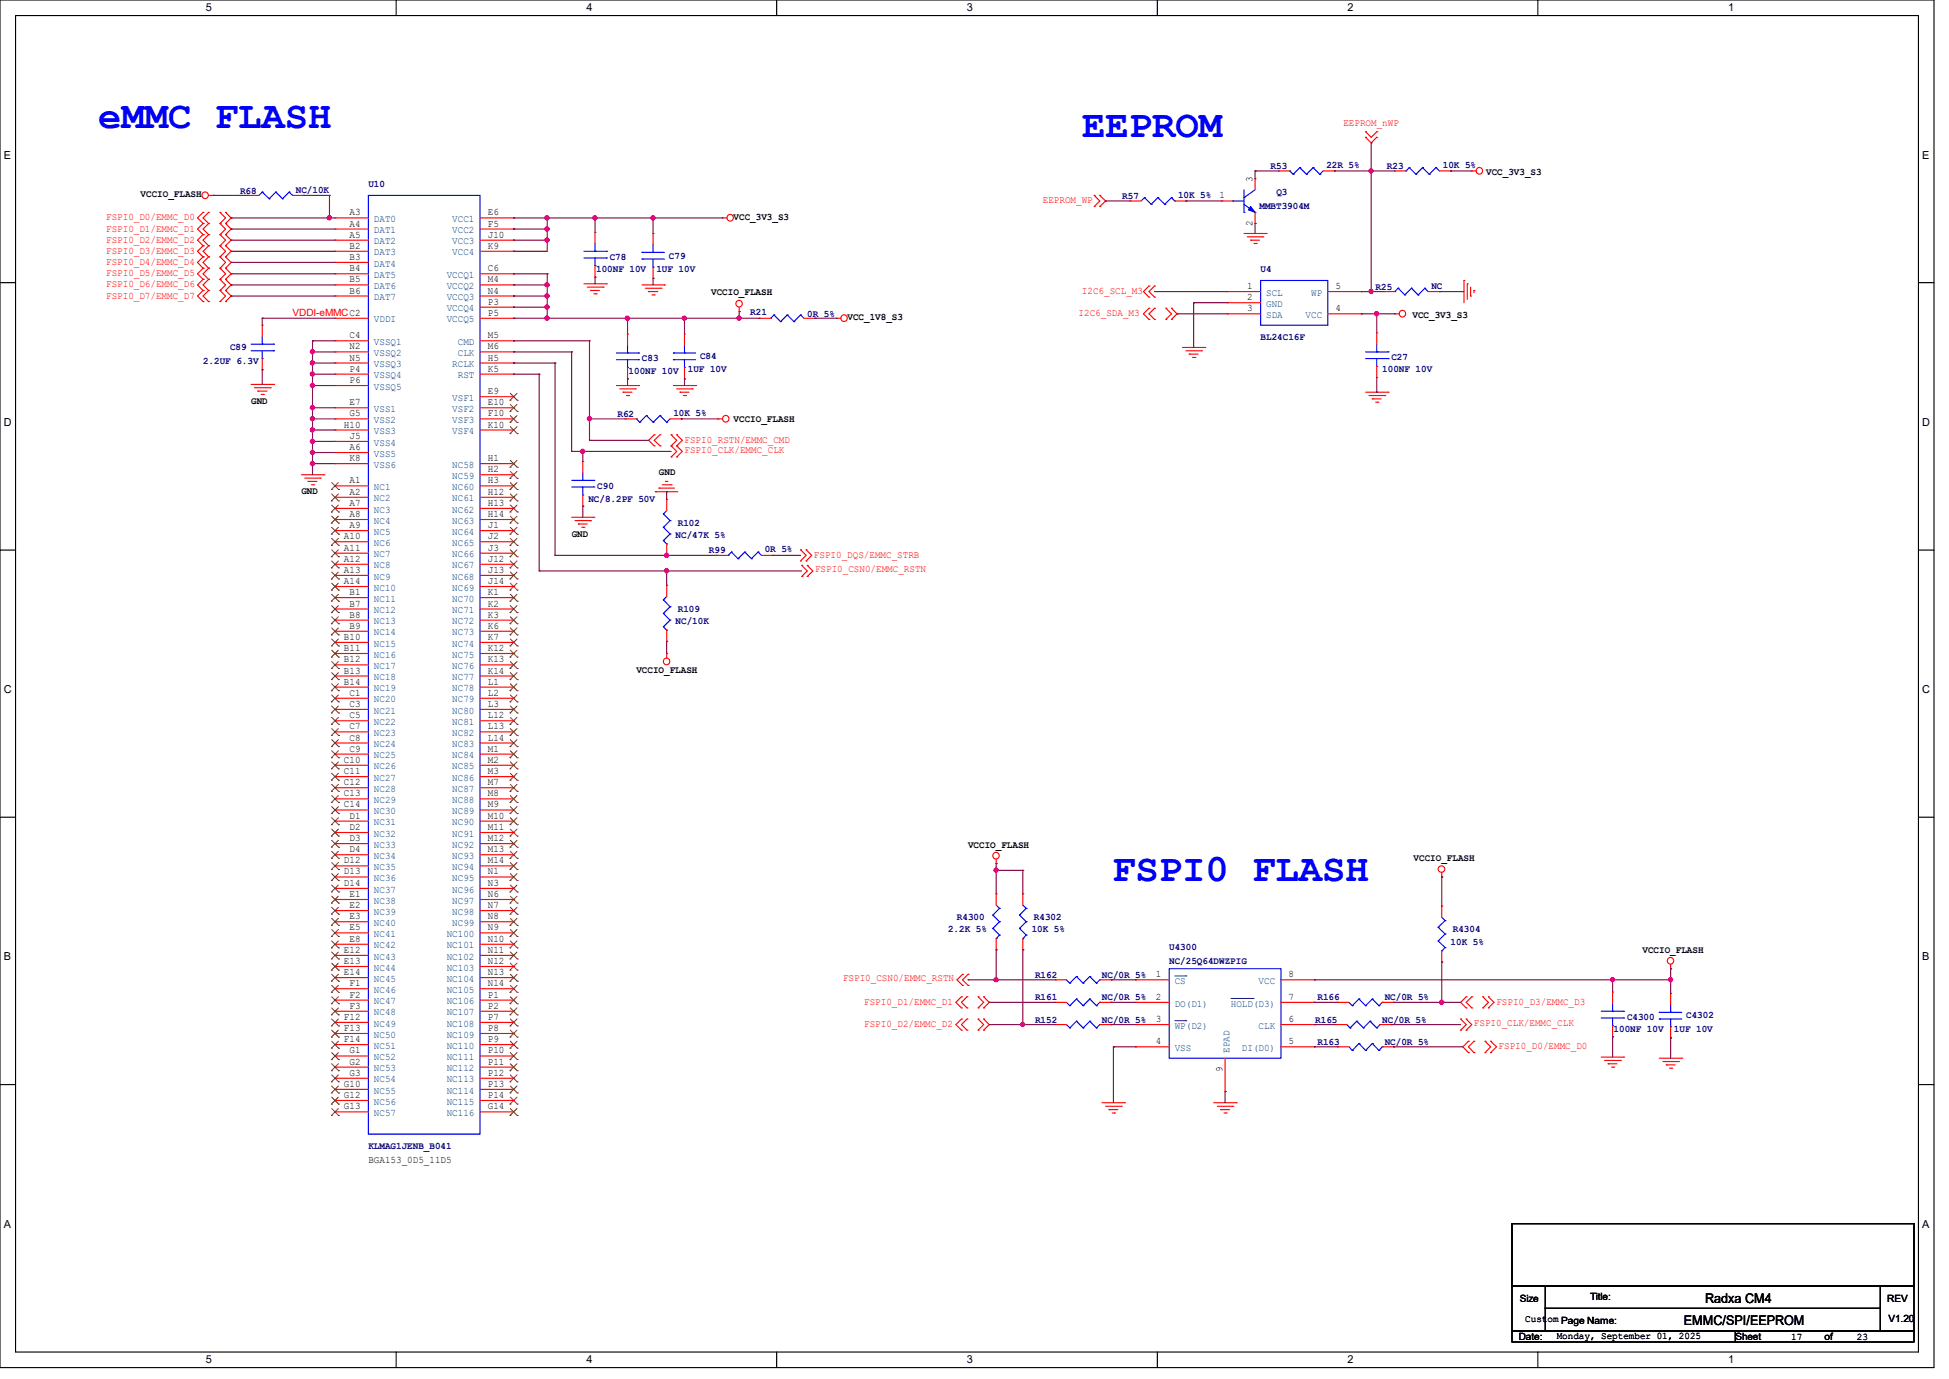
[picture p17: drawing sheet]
<svg xmlns="http://www.w3.org/2000/svg" width="297mm" height="210mm" viewBox="0 0 297 210" stroke-linecap="round" stroke-linejoin="round" font-family="sans-serif">
<defs><g id="words">
<g font-size="5.9" fill="#00f">
<text x="14.9" y="19.4">eMMC FLASH</text>
<text x="164.9" y="20.8">EEPROM</text>
<text x="169.5" y="134.2">FSPI0 FLASH</text>
</g>
<g font-size="2">
<text x="256.6" y="201.8">EMMC/SPI/EEPROM</text>
<text x="259.8" y="198.5">Radxa CM4</text>
</g>
<g font-size="1.7">
<text x="31.4" y="1.7">5</text>
<text x="89.4" y="1.7">4</text>
<text x="147.4" y="1.7">3</text>
<text x="205.4" y="1.7">2</text>
<text x="263.4" y="1.7">1</text>
<text x=".6" y="24.2">E</text>
<text x="292.9" y="24.2">E</text>
<text x=".6" y="64.9">D</text>
<text x="292.9" y="64.9">D</text>
<text x=".6" y="105.6">C</text>
<text x="292.9" y="105.6">C</text>
<text x=".6" y="146.3">B</text>
<text x="292.9" y="146.3">B</text>
<text x=".6" y="187">A</text>
<text x="292.9" y="187">A</text>
<text x="31.4" y="207.6">5</text>
<text x="89.4" y="207.6">4</text>
<text x="147.4" y="207.6">3</text>
<text x="205.4" y="207.6">2</text>
<text x="263.4" y="207.6">1</text>
</g>
<g font-size="1.5" fill="#f00">
<text x="204.7" y="19.3">EEPROM_nWP</text>
<text x="16.2" y="33.6">FSPI0_D0/EMMC_D0</text>
<text x="16.2" y="35.3">FSPI0_D1/EMMC_D1</text>
<text x="158.9" y="31">EEPROM_WP</text>
<text x="16.2" y="37">FSPI0_D2/EMMC_D2</text>
<text x="16.2" y="38.7">FSPI0_D3/EMMC_D3</text>
<text x="16.2" y="40.3">FSPI0_D4/EMMC_D4</text>
<text x="16.2" y="42.1">FSPI0_D5/EMMC_D5</text>
<text x="16.2" y="43.8">FSPI0_D6/EMMC_D6</text>
<text x="16.2" y="45.5">FSPI0_D7/EMMC_D7</text>
<text x="164.9" y="44.8">I2C6_SCL_M3</text>
<text x="44.6" y="48.1">VDDI-eMMCC2</text>
<text x="164.4" y="48.2">I2C6_SDA_M3</text>
<text x="104.3" y="67.4">FSPI0_RSTN/EMMC_CMD</text>
<text x="104.3" y="69">FSPI0_CLK/EMMC_CLK</text>
<text x="124" y="85">FSPI0_DQS/EMMC_STRB</text>
<text x="124.2" y="87.2">FSPI0_CSN0/EMMC_RSTN</text>
<text x="128.5" y="149.4">FSPI0_CSN0/EMMC_RSTN</text>
<text x="131.7" y="153">FSPI0_D1/EMMC_D1</text>
<text x="228" y="153">FSPI0_D3/EMMC_D3</text>
<text x="131.7" y="156.4">FSPI0_D2/EMMC_D2</text>
<text x="224.6" y="156.3">FSPI0_CLK/EMMC_CLK</text>
<text x="228.4" y="159.8">FSPI0_D0/EMMC_D0</text>
</g>
<g font-size="1.5" fill="#000080">
<text x="36.6" y="29.5">R68</text>
<text x="45.1" y="29.3">NC/10K</text>
<text x="56.1" y="28.5">U10</text>
<text x="193.6" y="25.8">R53</text>
<text x="194.5" y="29.7">Q3</text>
<text x="202.1" y="25.6">22R 5%</text>
<text x="211.4" y="25.8">R23</text>
<text x="219.9" y="25.6">10K 5%</text>
<text x="171" y="30.4">R57</text>
<text x="179.5" y="30.2">10K 5%</text>
<text x="191.9" y="31.9">MMBT3904M</text>
<text x="90.8" y="41.4">100NF 10V</text>
<text x="92.9" y="39.5">C78</text>
<text x="100" y="41.4">1UF 10V</text>
<text x="101.9" y="39.4">C79</text>
<text x="192.1" y="41.4">U4</text>
<text x="209.6" y="44.2">R25</text>
<text x="218.1" y="44">NC</text>
<text x="35.1" y="53.3">C89</text>
<text x="114.3" y="48">R21</text>
<text x="123" y="48.2">0R 5%</text>
<text x="192.1" y="51.8">BL24C16F</text>
<text x="30.9" y="55.4">2.2UF 6.3V</text>
<text x="95.8" y="56.9">100NF 10V</text>
<text x="97.8" y="55">C83</text>
<text x="104.8" y="56.7">1UF 10V</text>
<text x="106.7" y="54.7">C84</text>
<text x="210.6" y="56.7">100NF 10V</text>
<text x="212" y="54.9">C27</text>
<text x="94.1" y="63.5">R62</text>
<text x="102.6" y="63.4">10K 5%</text>
<text x="89.7" y="76.5">NC/8.2PF 50V</text>
<text x="91" y="74.4">C90</text>
<text x="103" y="81.9">NC/47K 5%</text>
<text x="103.3" y="80.1">R102</text>
<text x="108" y="84.3">R99</text>
<text x="116.5" y="84.1">0R 5%</text>
<text x="103" y="95">NC/10K</text>
<text x="103.3" y="93.2">R109</text>
<text x="144.5" y="142">2.2K 5%</text>
<text x="145.8" y="140.1">R4300</text>
<text x="157.2" y="142">10K 5%</text>
<text x="157.6" y="140.1">R4302</text>
<text x="221.1" y="143.8">10K 5%</text>
<text x="221.4" y="142">R4304</text>
<text x="157.7" y="149">R162</text>
<text x="167.9" y="149">NC/0R 5%</text>
<text x="178.2" y="144.7">U4300</text>
<text x="178.2" y="146.8">NC/25Q64DWZPIG</text>
<text x="157.7" y="155.8">R152</text>
<text x="157.7" y="152.4">R161</text>
<text x="167.9" y="155.8">NC/0R 5%</text>
<text x="167.9" y="152.4">NC/0R 5%</text>
<text x="200.4" y="155.8">R165</text>
<text x="200.8" y="152.4">R166</text>
<text x="210.6" y="155.8">NC/0R 5%</text>
<text x="211" y="152.4">NC/0R 5%</text>
<text x="247.9" y="155.3">C4300</text>
<text x="257" y="155.1">C4302</text>
<text x="200.8" y="159.2">R163</text>
<text x="211" y="159.2">NC/0R 5%</text>
<text x="245.9" y="157.1">100NF 10V</text>
<text x="255.1" y="157.1">1UF 10V</text>
<text x="56.1" y="175">KLMAG1JENB_B041</text>
</g>
<g font-size="1.5">
<text x="190.9" y="27.7" transform="rotate(-90 190.9 27.7)">3</text>
<text x="226.5" y="26.6">VCC_3V3_S3</text>
<text x="21.4" y="30">VCCIO_FLASH</text>
<text x="53.3" y="32.8">A3</text>
<text x="53.3" y="34.5">A4</text>
<text x="74.3" y="32.8">E6</text>
<text x="74.3" y="34.5">F5</text>
<text x="111.8" y="33.4">VCC_3V3_S3</text>
<text x="185.8" y="30.2">1</text>
<text x="190.9" y="34.4" transform="rotate(-90 190.9 34.4)">2</text>
<text x="53.3" y="36.2">A5</text>
<text x="53.3" y="37.9">B2</text>
<text x="53.3" y="39.6">B3</text>
<text x="53.3" y="41.3">B4</text>
<text x="74.3" y="41.3">C6</text>
<text x="74.3" y="36.2">J10</text>
<text x="74.3" y="37.9">K9</text>
<text x="53.3" y="43">B5</text>
<text x="53.3" y="44.7">B6</text>
<text x="74.3" y="43">M4</text>
<text x="74.3" y="44.7">N4</text>
<text x="74.3" y="46.4">P3</text>
<text x="108.4" y="45">VCCIO_FLASH</text>
<text x="190.1" y="44">1</text>
<text x="190.1" y="45.7">2</text>
<text x="190.1" y="47.4">3</text>
<text x="203.5" y="47.4">4</text>
<text x="203.5" y="44">5</text>
<text x="53.3" y="51.5">C4</text>
<text x="53.3" y="53.2">N2</text>
<text x="74.3" y="51.5">M5</text>
<text x="74.3" y="53.2">M6</text>
<text x="74.3" y="48.1">P5</text>
<text x="129.2" y="48.7">VCC_1V8_S3</text>
<text x="215.3" y="48.4">VCC_3V3_S3</text>
<text x="53.3" y="54.9">N5</text>
<text x="53.3" y="56.6">P4</text>
<text x="53.3" y="58.3">P6</text>
<text x="74.3" y="56.6">K5</text>
<text x="74.3" y="54.9">H5</text>
<text x="38.3" y="61.5">GND</text>
<text x="52.4" y="65.1">H10</text>
<text x="53.3" y="61.7">E7</text>
<text x="53.3" y="63.4">G5</text>
<text x="74.3" y="60">E9</text>
<text x="74.3" y="61.7">E10</text>
<text x="74.3" y="63.4">F10</text>
<text x="74.3" y="65.1">K10</text>
<text x="111.8" y="64.2">VCCIO_FLASH</text>
<text x="53.3" y="66.8">J5</text>
<text x="53.3" y="68.5">A6</text>
<text x="53.3" y="70.2">K8</text>
<text x="74.3" y="70.2">H1</text>
<text x="74.3" y="71.9">H2</text>
<text x="45.9" y="75.3">GND</text>
<text x="53.3" y="73.6">A1</text>
<text x="53.3" y="75.4">A2</text>
<text x="53.3" y="77">A7</text>
<text x="74.3" y="73.6">H3</text>
<text x="74.3" y="75.4">H12</text>
<text x="74.3" y="77">H13</text>
<text x="100.4" y="72.4">GND</text>
<text x="52.4" y="82.1">A10</text>
<text x="52.4" y="83.9">A11</text>
<text x="53.3" y="78.7">A8</text>
<text x="53.3" y="80.4">A9</text>
<text x="74.3" y="78.7">H14</text>
<text x="74.3" y="80.4">J1</text>
<text x="74.3" y="82.1">J2</text>
<text x="74.3" y="83.9">J3</text>
<text x="87.1" y="81.7">GND</text>
<text x="52.4" y="85.6">A12</text>
<text x="52.4" y="87.2">A13</text>
<text x="52.4" y="88.9">A14</text>
<text x="74.3" y="85.6">J12</text>
<text x="74.3" y="87.2">J13</text>
<text x="74.3" y="88.9">J14</text>
<text x="53.3" y="90.6">B1</text>
<text x="53.3" y="92.4">B7</text>
<text x="53.3" y="94.1">B8</text>
<text x="53.3" y="95.8">B9</text>
<text x="74.3" y="90.6">K1</text>
<text x="74.3" y="92.4">K2</text>
<text x="74.3" y="94.1">K3</text>
<text x="74.3" y="95.8">K6</text>
<text x="52.4" y="97.5">B10</text>
<text x="52.4" y="99.1">B11</text>
<text x="52.4" y="100.9">B12</text>
<text x="74.3" y="97.5">K7</text>
<text x="74.3" y="99.1">K12</text>
<text x="74.3" y="100.9">K13</text>
<text x="52.4" y="102.6">B13</text>
<text x="52.4" y="104.3">B14</text>
<text x="53.3" y="106">C1</text>
<text x="53.3" y="107.7">C3</text>
<text x="74.3" y="102.6">K14</text>
<text x="74.3" y="104.3">L1</text>
<text x="74.3" y="106">L2</text>
<text x="74.3" y="107.7">L3</text>
<text x="97" y="102.5">VCCIO_FLASH</text>
<text x="53.3" y="109.4">C5</text>
<text x="53.3" y="111.1">C7</text>
<text x="53.3" y="112.8">C8</text>
<text x="74.3" y="109.4">L12</text>
<text x="74.3" y="111.1">L13</text>
<text x="74.3" y="112.8">L14</text>
<text x="52.4" y="116.2">C10</text>
<text x="52.4" y="117.9">C11</text>
<text x="52.4" y="119.6">C12</text>
<text x="53.3" y="114.5">C9</text>
<text x="74.3" y="114.5">M1</text>
<text x="74.3" y="116.2">M2</text>
<text x="74.3" y="117.9">M3</text>
<text x="74.3" y="119.6">M7</text>
<text x="52.4" y="121.3">C13</text>
<text x="52.4" y="123">C14</text>
<text x="53.3" y="124.7">D1</text>
<text x="74.3" y="121.3">M8</text>
<text x="74.3" y="123">M9</text>
<text x="74.3" y="124.7">M10</text>
<text x="52.4" y="131.5">D12</text>
<text x="53.3" y="126.4">D2</text>
<text x="53.3" y="128.1">D3</text>
<text x="53.3" y="129.8">D4</text>
<text x="74.3" y="126.4">M11</text>
<text x="74.3" y="128.1">M12</text>
<text x="74.3" y="129.8">M13</text>
<text x="74.3" y="131.5">M14</text>
<text x="147.5" y="129.1">VCCIO_FLASH</text>
<text x="215.4" y="131.1">VCCIO_FLASH</text>
<text x="52.4" y="133.2">D13</text>
<text x="52.4" y="134.9">D14</text>
<text x="53.3" y="136.6">E1</text>
<text x="74.3" y="133.2">N1</text>
<text x="74.3" y="134.9">N3</text>
<text x="74.3" y="136.6">N6</text>
<text x="53.3" y="138.3">E2</text>
<text x="53.3" y="140">E3</text>
<text x="53.3" y="141.7">E5</text>
<text x="53.3" y="143.4">E8</text>
<text x="74.3" y="138.3">N7</text>
<text x="74.3" y="140">N8</text>
<text x="74.3" y="141.7">N9</text>
<text x="74.3" y="143.4">N10</text>
<text x="52.4" y="145.1">E12</text>
<text x="52.4" y="146.8">E13</text>
<text x="52.4" y="148.5">E14</text>
<text x="74.3" y="145.1">N11</text>
<text x="74.3" y="146.8">N12</text>
<text x="74.3" y="148.5">N13</text>
<text x="176.1" y="148.8">1</text>
<text x="196.4" y="148.8">8</text>
<text x="250.3" y="145.1">VCCIO_FLASH</text>
<text x="52.4" y="155.3">F12</text>
<text x="53.3" y="150.2">F1</text>
<text x="53.3" y="151.9">F2</text>
<text x="53.3" y="153.6">F3</text>
<text x="74.3" y="150.2">N14</text>
<text x="74.3" y="151.9">P1</text>
<text x="74.3" y="153.6">P2</text>
<text x="74.3" y="155.3">P7</text>
<text x="176.1" y="155.7">3</text>
<text x="176.1" y="152.3">2</text>
<text x="196.4" y="155.7">6</text>
<text x="196.4" y="152.3">7</text>
<text x="52.4" y="157">F13</text>
<text x="52.4" y="158.7">F14</text>
<text x="53.3" y="160.4">G1</text>
<text x="74.3" y="157">P8</text>
<text x="74.3" y="158.7">P9</text>
<text x="74.3" y="160.4">P10</text>
<text x="176.1" y="159">4</text>
<text x="196.4" y="159">5</text>
<text x="52.4" y="165.5">G10</text>
<text x="52.4" y="167.2">G12</text>
<text x="53.3" y="162.1">G2</text>
<text x="53.3" y="163.8">G3</text>
<text x="74.3" y="162.1">P11</text>
<text x="74.3" y="163.8">P12</text>
<text x="74.3" y="165.5">P13</text>
<text x="74.3" y="167.2">P14</text>
<text x="186.3" y="163.2" transform="rotate(-90 186.3 163.2)">9</text>
<text x="52.4" y="169">G13</text>
<text x="74.3" y="169">G14</text>
<text x="56.1" y="177.2">BGA153_0D5_11D5</text>
<text x="242.3" y="197.9">Title:</text>
<text x="231.6" y="198.3">Size</text>
<text x="232.4" y="201.3">Custom Page Name:</text>
<text x="237.2" y="203.9">Monday, September 01, 2025</text>
<text x="287.6" y="198.3">REV</text>
<text x="287.8" y="201.3">V1.20</text>
<text x="231.4" y="204.1">Date:</text>
<text x="264.5" y="204.1">Sheet</text>
<text x="273" y="204.1">17</text>
<text x="278" y="204.1">of</text>
<text x="283" y="204.1">23</text>
</g>
<g font-size="1.5" fill="#004080">
<text x="57" y="33.8">DAT0</text>
<text x="57" y="35.5">DAT1</text>
<text x="68.9" y="33.8">VCC1</text>
<text x="68.9" y="35.5">VCC2</text>
<text x="57" y="37.2">DAT2</text>
<text x="57" y="38.9">DAT3</text>
<text x="57" y="40.6">DAT4</text>
<text x="68.9" y="37.2">VCC3</text>
<text x="68.9" y="38.9">VCC4</text>
<text x="57" y="42.3">DAT5</text>
<text x="57" y="44">DAT6</text>
<text x="57" y="45.7">DAT7</text>
<text x="68.1" y="42.3">VCCQ1</text>
<text x="68.1" y="44">VCCQ2</text>
<text x="68.1" y="45.7">VCCQ3</text>
<text x="68.1" y="47.4">VCCQ4</text>
<text x="193" y="45">SCL</text>
<text x="193" y="46.7">GND</text>
<text x="199.8" y="45">WP</text>
<text x="57" y="49.1">VDDI</text>
<text x="57" y="52.5">VSSQ1</text>
<text x="68.1" y="49.1">VCCQ5</text>
<text x="69.8" y="52.5">CMD</text>
<text x="193" y="48.4">SDA</text>
<text x="199" y="48.4">VCC</text>
<text x="57" y="54.2">VSSQ2</text>
<text x="57" y="55.9">VSSQ3</text>
<text x="57" y="57.6">VSSQ4</text>
<text x="57" y="59.4">VSSQ5</text>
<text x="68.9" y="55.9">RCLK</text>
<text x="69.8" y="57.6">RST</text>
<text x="69.8" y="54.2">CLK</text>
<text x="57" y="62.7">VSS1</text>
<text x="57" y="64.4">VSS2</text>
<text x="68.9" y="61">VSF1</text>
<text x="68.9" y="62.7">VSF2</text>
<text x="68.9" y="64.4">VSF3</text>
<text x="57" y="66.1">VSS3</text>
<text x="57" y="67.9">VSS4</text>
<text x="57" y="69.6">VSS5</text>
<text x="57" y="71.2">VSS6</text>
<text x="68.9" y="71.2">NC58</text>
<text x="68.9" y="66.1">VSF4</text>
<text x="57" y="74.6">NC1</text>
<text x="57" y="76.4">NC2</text>
<text x="68.9" y="72.9">NC59</text>
<text x="68.9" y="74.6">NC60</text>
<text x="68.9" y="76.4">NC61</text>
<text x="57" y="78.1">NC3</text>
<text x="57" y="79.8">NC4</text>
<text x="57" y="81.4">NC5</text>
<text x="57" y="83.1">NC6</text>
<text x="68.9" y="78.1">NC62</text>
<text x="68.9" y="79.8">NC63</text>
<text x="68.9" y="81.4">NC64</text>
<text x="68.9" y="83.1">NC65</text>
<text x="57" y="84.9">NC7</text>
<text x="57" y="86.6">NC8</text>
<text x="57" y="88.3">NC9</text>
<text x="57" y="90">NC10</text>
<text x="68.9" y="84.9">NC66</text>
<text x="68.9" y="86.6">NC67</text>
<text x="68.9" y="88.3">NC68</text>
<text x="68.9" y="90">NC69</text>
<text x="57" y="91.7">NC11</text>
<text x="57" y="93.4">NC12</text>
<text x="57" y="95.1">NC13</text>
<text x="68.9" y="91.7">NC70</text>
<text x="68.9" y="93.4">NC71</text>
<text x="68.9" y="95.1">NC72</text>
<text x="57" y="96.8">NC14</text>
<text x="57" y="98.5">NC15</text>
<text x="57" y="100.2">NC16</text>
<text x="57" y="101.9">NC17</text>
<text x="68.9" y="96.8">NC73</text>
<text x="68.9" y="98.5">NC74</text>
<text x="68.9" y="100.2">NC75</text>
<text x="68.9" y="101.9">NC76</text>
<text x="57" y="103.6">NC18</text>
<text x="57" y="105.3">NC19</text>
<text x="57" y="107">NC20</text>
<text x="68.9" y="103.6">NC77</text>
<text x="68.9" y="105.3">NC78</text>
<text x="68.9" y="107">NC79</text>
<text x="57" y="108.7">NC21</text>
<text x="57" y="110.4">NC22</text>
<text x="57" y="112.1">NC23</text>
<text x="57" y="113.8">NC24</text>
<text x="68.9" y="108.7">NC80</text>
<text x="68.9" y="110.4">NC81</text>
<text x="68.9" y="112.1">NC82</text>
<text x="68.9" y="113.8">NC83</text>
<text x="57" y="115.5">NC25</text>
<text x="57" y="117.2">NC26</text>
<text x="57" y="118.9">NC27</text>
<text x="68.9" y="115.5">NC84</text>
<text x="68.9" y="117.2">NC85</text>
<text x="68.9" y="118.9">NC86</text>
<text x="57" y="120.6">NC28</text>
<text x="57" y="122.3">NC29</text>
<text x="57" y="124">NC30</text>
<text x="57" y="125.7">NC31</text>
<text x="68.9" y="120.6">NC87</text>
<text x="68.9" y="122.3">NC88</text>
<text x="68.9" y="124">NC89</text>
<text x="68.9" y="125.7">NC90</text>
<text x="57" y="127.4">NC32</text>
<text x="57" y="129.1">NC33</text>
<text x="57" y="130.8">NC34</text>
<text x="68.9" y="127.4">NC91</text>
<text x="68.9" y="129.1">NC92</text>
<text x="68.9" y="130.8">NC93</text>
<text x="57" y="132.5">NC35</text>
<text x="57" y="134.2">NC36</text>
<text x="57" y="135.9">NC37</text>
<text x="57" y="137.6">NC38</text>
<text x="68.9" y="132.5">NC94</text>
<text x="68.9" y="134.2">NC95</text>
<text x="68.9" y="135.9">NC96</text>
<text x="68.9" y="137.6">NC97</text>
<text x="57" y="139.3">NC39</text>
<text x="57" y="141">NC40</text>
<text x="57" y="142.7">NC41</text>
<text x="68.1" y="142.7">NC100</text>
<text x="68.9" y="139.3">NC98</text>
<text x="68.9" y="141">NC99</text>
<text x="57" y="144.4">NC42</text>
<text x="57" y="146.1">NC43</text>
<text x="57" y="147.8">NC44</text>
<text x="57" y="149.5">NC45</text>
<text x="68.1" y="144.4">NC101</text>
<text x="68.1" y="146.1">NC102</text>
<text x="68.1" y="147.8">NC103</text>
<text x="68.1" y="149.5">NC104</text>
<text x="179" y="149.9">CS</text>
<text x="191.8" y="149.9">VCC</text>
<text x="57" y="151.2">NC46</text>
<text x="57" y="152.9">NC47</text>
<text x="57" y="154.6">NC48</text>
<text x="68.1" y="151.2">NC105</text>
<text x="68.1" y="152.9">NC106</text>
<text x="68.1" y="154.6">NC107</text>
<text x="179" y="153.3">DO(D1)</text>
<text x="187.6" y="153.3">HOLD(D3)</text>
<text x="57" y="156.3">NC49</text>
<text x="57" y="158">NC50</text>
<text x="57" y="159.7">NC51</text>
<text x="57" y="161.5">NC52</text>
<text x="68.1" y="156.3">NC108</text>
<text x="68.1" y="158">NC109</text>
<text x="68.1" y="159.7">NC110</text>
<text x="68.1" y="161.5">NC111</text>
<text x="179" y="156.7">WP(D2)</text>
<text x="179" y="160.1">VSS</text>
<text x="187.4" y="160.3" transform="rotate(-90 187.4 160.3)">EPAD</text>
<text x="189.3" y="160.1">DI(D0)</text>
<text x="191.8" y="156.7">CLK</text>
<text x="57" y="163.2">NC53</text>
<text x="57" y="164.8">NC54</text>
<text x="57" y="166.5">NC55</text>
<text x="68.1" y="163.2">NC112</text>
<text x="68.1" y="164.8">NC113</text>
<text x="68.1" y="166.5">NC114</text>
<text x="57" y="168.2">NC56</text>
<text x="57" y="170">NC57</text>
<text x="68.1" y="170">NC116</text>
<text x="68.1" y="168.2">NC115</text>
</g>
</g></defs>
<path d="M0 0h294.7v208.3h-294.7zM2.4 2.4h290v203.5h-290z" fill="none" stroke="#000" stroke-width=".17"/>
<g fill="#fff">
<path d="M31.4 .3h.9v1.8h-.9z"/>
<path d="M31.4 206.2h.9v1.8h-.9z"/>
</g>
<path d="M60.4 0v2.4M60.4 205.9v2.4" fill="none" stroke="#000" stroke-width=".17"/>
<g fill="#fff">
<path d="M89.4 .3h.9v1.8h-.9z"/>
<path d="M89.4 206.2h.9v1.8h-.9z"/>
</g>
<path d="M118.4 0v2.4M118.4 205.9v2.4" fill="none" stroke="#000" stroke-width=".17"/>
<g fill="#fff">
<path d="M147.4 .3h.9v1.8h-.9z"/>
<path d="M147.4 206.2h.9v1.8h-.9z"/>
</g>
<path d="M176.4 0v2.4M176.4 205.9v2.4" fill="none" stroke="#000" stroke-width=".17"/>
<g fill="#fff">
<path d="M205.4 .3h.9v1.8h-.9z"/>
<path d="M205.4 206.2h.9v1.8h-.9z"/>
</g>
<path d="M234.4 0v2.4M234.4 205.9v2.4" fill="none" stroke="#000" stroke-width=".17"/>
<g fill="#fff">
<path d="M263.4 .3h.9v1.8h-.9z"/>
<path d="M263.4 206.2h.9v1.8h-.9z"/>
<path d="M.6 22.7h1.1v1.9h-1.1z"/>
<path d="M292.9 22.7h1.1v1.9h-1.1z"/>
<path d="M.6 63.4h1.2v1.8h-1.2z"/>
<path d="M292.9 63.4h1.2v1.8h-1.2z"/>
</g>
<path d="M0 43.1h2.4M292.4 43.1h2.3" fill="none" stroke="#000" stroke-width=".17"/>
<g fill="#fff">
<path d="M.6 104.1h1.2v1.9h-1.2z"/>
<path d="M292.9 104.1h1.2v1.9h-1.2z"/>
</g>
<path d="M0 83.8h2.4M292.4 83.8h2.3" fill="none" stroke="#000" stroke-width=".17"/>
<g fill="#fff">
<path d="M.6 144.8h1.1v1.8h-1.1z"/>
<path d="M292.9 144.8h1.1v1.8h-1.1z"/>
</g>
<path d="M0 124.5h2.4M292.4 124.5h2.3" fill="none" stroke="#000" stroke-width=".17"/>
<g fill="#fff">
<path d="M.6 185.5h1.1v1.9h-1.1z"/>
<path d="M292.9 185.5h1.1v1.9h-1.1z"/>
</g>
<path d="M0 165.2h2.4M292.4 165.2h2.3M230.4 186.4h61.3v9.5h-61.3zM230.4 195.9h5.1v6.8h-5.1zM235.5 195.9h51.1v3.4h-51.1zM235.5 199.3h51.1v3.4h-51.1zM286.6 195.9h5.1v6.8h-5.1zM230.4 202.7h34.1v1.7h-34.1zM264.5 202.7h27.2v1.7h-27.2z" fill="none" stroke="#000" stroke-width=".17"/>
<g fill="none" stroke="#f00" stroke-width=".17">
<path d="M30.9 34h.1M30.9 32.3h.1M30.9 35.7h.1M30.9 37.4h.1M30.9 39.1h.1M30.9 32.3l-.8 .9 .8 .8M30.9 35.7l-.8 .9 .8 .8M30.9 34l-.8 .9 .8 .8M30.9 37.4l-.8 .9 .8 .8M30.9 39.1l-.8 .9 .8 .9M31.8 34h.1M31.8 32.3h.1"/>
<path d="M31.8 35.7h.1M31.8 37.4h.1M31.8 39.1h.1M31.8 29.8h.7M31.8 32.3l-.9 .9 .9 .8M31.8 35.7l-.9 .9 .9 .8M31.8 37.4l-.9 .9 .9 .8M31.8 34l-.9 .9 .9 .8M31.8 39.1l-.9 .9 .9 .9M32.5 29.8h.1M33.5 34h.1M33.5 32.3h.1"/>
<path d="M33.5 35.7h.1M33.5 37.4h.1M33.5 39.1h.1M33.5 35.7l.9 .9-.9 .8M33.5 39.1l.9 .9-.9 .9M33.5 32.3l.9 .9-.9 .8M33.5 34l.9 .9-.9 .8M33.5 37.4l.9 .9-.9 .8M34.4 32.3h.1M34.4 34h.1M34.4 35.7h.1M34.4 37.4h.1"/>
<path d="M34.4 39.1h.1M34.4 32.3l.8 .9-.8 .8M34.4 34l.8 .9-.8 .8M34.4 39.1l.8 .9-.8 .9M34.4 35.7l.8 .9-.8 .8M34.4 37.4l.8 .9-.8 .8M37.8 29.8h.1M37.8 29.8h1.7M44.6 29.8h1.7M46.3 29.8h.1M51.1 33.2h.1M51.1 34.9h.1"/>
<path d="M51.1 36.6h.1M51.1 38.3h.1M51.1 40h.1M51.1 36.6h5M51.1 33.2h5M51.1 34.9h5M51.1 38.3h5M51.1 40h5M73.2 36.6h5.1M73.2 33.2h5.1M73.2 34.9h5.1M73.2 38.3h5.1"/>
<path d="M78.3 33.2h.1M78.3 34.9h.1M78.3 36.6h.1M78.3 38.3h.1M90.7 35.4h.1M90.7 35.4v1.7M99.5 35.6h.1M99.5 35.6v1.7M110.1 33.2h.1M110.1 33.2h.7M166.8 29.8h.1M166.8 31.5h.1"/>
<path d="M166.8 29.8l.8 .8-.8 .9M167.6 31.5h.1M167.6 29.8h.1M167.6 29.8l.9 .8-.9 .9M172.2 30.6h.1M172.2 30.6h1.7M179 30.6h1.7M180.7 30.6h.1M186.2 30.6h.1M186.2 30.6h1.7M189.6 35.6h3.4M190.1 36.1h2.3"/>
<path d="M190.6 36.6h.1M190.6 36.6h1.3M191.1 37.1h.3M191.3 34h.1M191.3 27.2h.1M191.3 27.2v1.7M191.3 32.3v1.7M191.4 37.1h.1M192.4 36.1h.1M193 35.6h.1M194.9 26h.1M194.9 26h1.7"/>
<path d="M201.6 26h1.8M203.4 26h.1M208.1 20.9h.1M208.1 20.1h.1M208.1 20.9l.9 .9 .8-.9M208.1 20.1l.9 .8 .8-.8M209.8 20.9h.1M209.8 20.1h.1M212.6 26h.1M212.6 26h1.6M219.4 26h1.7M221.1 26h.1"/>
<path d="M224.3 26h.1M224.3 26h.7M30.9 40.9h.1M30.9 42.5h.1M30.9 44.2h.1M30.9 45.9h.1M30.9 40.9l-.8 .8 .8 .8M30.9 42.5l-.8 .9 .8 .8M30.9 44.2l-.8 .9 .8 .8M31.8 40.9h.1M31.8 42.5h.1M31.8 44.2h.1"/>
<path d="M31.8 45.9h.1M31.8 40.9l-.9 .8 .9 .8M31.8 42.5l-.9 .9 .9 .8M31.8 44.2l-.9 .9 .9 .8M33.5 40.9h.1M33.5 42.5h.1M33.5 44.2h.1M33.5 45.9h.1M33.5 40.9l.9 .8-.9 .8M33.5 44.2l.9 .9-.9 .8M33.5 42.5l.9 .9-.9 .8M34.4 40.9h.1"/>
<path d="M34.4 42.5h.1M34.4 44.2h.1M34.4 45.9h.1M34.4 40.9l.8 .8-.8 .8M34.4 44.2l.8 .9-.8 .8M34.4 42.5l.8 .9-.8 .8M38.3 58.5h3.4M38.8 59.1h2.4M39.3 59.6h.1M39.3 59.6h1.4M40 49.5h.1M40 56.3h.1"/>
<path d="M40 49.5v1.7M40 54.6v1.7M41.2 59.1h.1M41.7 58.5h.1M51.1 41.7h.1M51.1 43.4h.1M51.1 45.1h.1M51.1 48.5h.1M51.1 51.9h.1M51.1 53.6h.1M51.1 55.3h.1M51.1 57h.1"/>
<path d="M51.1 58.7h.1M51.1 48.5h5M51.1 43.4h5M51.1 58.7h5M51.1 41.7h5M51.1 45.1h5M51.1 51.9h5M51.1 57h5M51.1 53.6h5M51.1 55.3h5M73.2 48.5h5.1M73.2 43.4h5.1"/>
<path d="M73.2 41.7h5.1M73.2 45.1h5.1M73.2 51.9h5.1M73.2 57h5.1M73.2 53.6h5.1M73.2 55.3h5.1M73.2 46.8h5.1M78.3 41.7h.1M78.3 57h.1M78.3 43.4h.1M78.3 51.9h.1M78.3 53.6h.1"/>
<path d="M78.3 45.1h.1M78.3 46.8h.1M78.3 48.5h.1M78.3 55.3h.1M89 43.2h3.4M89.5 43.7h2.4M90 44.2h.1M90 44.2h1.4M90.5 44.7h.3M90.7 42.2h.1M90.7 40.5v1.7M90.8 44.7h.1"/>
<path d="M91.9 43.7h.1M92.4 43.2h.1M93.9 58.7h3.4M94.4 59.2h2.4M95 59.7h.1M95 59.7h1.3M95.6 50.9h.1M95.6 57.7h.1M95.6 50.9v1.7M95.6 56v1.7M96.8 59.2h.1M97.3 58.7h.1"/>
<path d="M97.8 43.4h3.5M98.3 43.9h2.5M98.8 44.4h.1M98.8 44.4h1.4M99.4 44.9h.3M99.5 42.4h.1M99.5 40.7v1.7M99.7 44.9h.1M100.8 43.9h.1M101.3 43.4h.1M102.6 58.7h3.4M103.1 59.2h2.4"/>
<path d="M103.6 59.7h.1M103.6 59.7h1.4M104.3 50.9h.1M104.3 57.7h.1M104.3 50.9v1.7M104.3 56v1.7M105.5 59.2h.1M106 58.7h.1M112.6 47.5h.1M112.6 46.8v.7M115.7 48.5h.1M115.7 48.5h1.7"/>
<path d="M122.5 48.5h1.7M124.2 48.5h.1M127.5 48.5h.1M127.5 48.5h.6M175.1 45.3h.1M175.1 43.6h.1M175.1 48.6h.1M175.1 46.9h.1M175.1 43.6l-.9 .8 .9 .9M175.1 46.9l-.9 .9 .9 .8M175.9 45.3h.1M175.9 43.6h.1"/>
<path d="M175.9 48.6h.1M175.9 46.9h.1M175.9 43.6l-.8 .8 .8 .9M175.9 46.9l-.8 .9 .8 .8M177.7 48.6h.1M177.7 46.9h.1M177.7 46.9l.8 .9-.8 .8M178.5 46.9h.1M178.5 48.6h.1M178.5 46.9l.9 .9-.9 .8M180.2 52.9h3.4M180.7 53.4h2.4"/>
<path d="M181.2 53.9h.1M181.2 53.9h1.4M181.7 54.4h.4M182.1 54.4h.1M183.1 53.4h.1M183.6 52.9h.1M187 44.4h.1M187 46.1h.1M187 47.8h.1M187 47.8h5.1M187 44.4h5.1M187 46.1h5.1"/>
<path d="M202.4 47.8h5M202.4 44.4h5M207.4 47.8h.1M207.4 44.4h.1M208.1 59.7h3.4M209.8 50.7h.1M209.8 57.5h.1M209.8 50.7v1.7M209.8 55.8v1.7M210.9 44.4h.1M210.9 44.4h1.7M211.5 59.7h.1"/>
<path d="M212.6 47.8h.1M212.6 47.8h.6M217.6 44.4h1.8M219.4 44.4h.1M223.1 42.7h.1M223.1 42.7v3.4M223.6 43.2h.1M223.6 43.2v2.4M224.1 45.1h.1M224.1 43.7v1.4M224.6 44.2h.1M224.6 44.2v.4"/>
<path d="M39.8 60.1h.3M40.1 60.1h.1M45.9 72.3h3.5M46.4 72.8h2.4M46.9 73.3h.1M46.9 73.3h1.4M47.5 73.8h.3M47.8 73.8h.1M48.8 72.8h.1M49.4 72.3h.1M51.1 62.1h.1M51.1 63.8h.1"/>
<path d="M51.1 65.5h.1M51.1 67.2h.1M51.1 68.9h.1M51.1 70.6h.1M51.1 74h.1M51.1 75.7h.1M51.1 77.4h.1M51.1 79.1h.1M51.1 63.8h5M51.1 62.1h5M51.1 65.5h5M51.1 67.2h5"/>
<path d="M51.1 68.9h5M51.1 70.6h5M51.1 74h5M51.1 75.7h5M51.1 77.4h5M51.1 79.1h5M73.2 72.3h5.1M73.2 63.8h5.1M73.2 62.1h5.1M73.2 65.5h5.1M73.2 70.6h5.1M73.2 74h5.1"/>
<path d="M73.2 75.7h5.1M73.2 77.4h5.1M73.2 79.1h5.1M73.2 60.4h5.1M78.3 60.4h.1M78.3 70.6h.1M78.3 72.3h.1M78.3 74h.1M78.3 75.7h.1M78.3 77.4h.1M78.3 79.1h.1M78.3 62.1h.1"/>
<path d="M78.3 63.8h.1M78.3 65.5h.1M87.1 78.8h3.4M87.6 79.3h2.4M88.1 79.8h.1M88.1 79.8h1.4M88.8 70.3h.1M88.8 77.1h.1M88.8 70.3v1.7M88.8 75.4v1.7M90 79.3h.1M90.5 78.8h.1"/>
<path d="M95.3 63.8h.1M95.3 63.8h1.7M95.5 60.2h.3M95.8 60.2h.1M99.7 66.2h.1M99.7 67.9h.1M99.7 66.2l-.9 .9 .9 .8M99.9 74.9h.1M99.9 74.9h3.4M100.4 74.3h.1M100.4 74.3h2.4M100.6 67.9h.1"/>
<path d="M100.6 66.2h.1M100.6 66.2l-.9 .9 .9 .8M100.9 73.8h1.4M101.4 73.3h.1M101.4 73.3h.4M101.6 76.1h.1M101.6 76.1v1.7M102.1 63.8h1.7M102.3 73.8h.1M102.3 67.9h.1M102.3 66.2h.1M102.3 69.6h.1"/>
<path d="M102.3 66.2l.8 .9-.8 .8M102.3 67.9l.8 .8-.8 .9M103.1 67.9h.1M103.1 66.2h.1M103.1 69.6h.1M103.1 66.2l.9 .9-.9 .8M103.1 67.9l.9 .8-.9 .9M103.8 63.8h.1M104.1 60.2h.4M104.5 60.2h.1M109.4 63.8h.1M109.4 63.8h.7"/>
<path d="M208.6 60.2h2.4M209.1 60.7h.1M209.1 60.7h1.4M209.6 61.3h.4M210 61.3h.1M211 60.2h.1M51.1 80.8h.1M51.1 82.5h.1M51.1 84.2h.1M51.1 85.9h.1M51.1 87.6h.1M51.1 89.3h.1"/>
<path d="M51.1 91h.1M51.1 92.8h.1M51.1 94.4h.1M51.1 96.1h.1M51.1 97.8h.1M51.1 99.5h.1M51.1 80.8h5M51.1 82.5h5M51.1 84.2h5M51.1 85.9h5M51.1 87.6h5M51.1 89.3h5"/>
<path d="M51.1 91h5M51.1 92.8h5M51.1 94.4h5M51.1 96.1h5M51.1 97.8h5M51.1 99.5h5M73.2 80.8h5.1M73.2 82.5h5.1M73.2 84.2h5.1M73.2 85.9h5.1M73.2 87.6h5.1M73.2 89.3h5.1"/>
<path d="M73.2 91h5.1M73.2 92.8h5.1M73.2 94.4h5.1M73.2 96.1h5.1M73.2 97.8h5.1M73.2 99.5h5.1M78.3 80.8h.1M78.3 82.5h.1M78.3 84.2h.1M78.3 85.9h.1M78.3 87.6h.1M78.3 89.3h.1"/>
<path d="M78.3 91h.1M78.3 92.8h.1M78.3 94.4h.1M78.3 96.1h.1M78.3 97.8h.1M78.3 99.5h.1M88.6 80.3h.4M89 80.3h.1M101.6 99.5h.1M101.6 89.2h.1M101.6 97.7h.1M101.6 84.6h.1"/>
<path d="M101.6 82.8v1.8M101.6 89.2v1.6M101.6 96v1.7M101.6 99.5v.7M109.3 84.6h.1M109.3 84.6h1.7M116 84.6h1.8M117.8 84.6h.1M122 85.4h.1M122 83.7h.1M122 83.7l.9 .9-.9 .8M122.2 87.8h.1"/>
<path d="M122.2 86.1h.1M122.2 86.1l.8 .9-.8 .8M122.9 85.4h.1M122.9 83.7h.1M122.9 83.7l.8 .9-.8 .8M123 87.8h.1M123 86.1h.1M123 86.1l.9 .9-.9 .8M51.1 101.3h.1M51.1 103h.1M51.1 104.6h.1M51.1 106.3h.1"/>
<path d="M51.1 108h.1M51.1 109.8h.1M51.1 111.5h.1M51.1 113.2h.1M51.1 114.9h.1M51.1 116.5h.1M51.1 118.3h.1M51.1 120h.1M51.1 101.3h5M51.1 103h5M51.1 104.6h5M51.1 106.3h5"/>
<path d="M51.1 108h5M51.1 109.8h5M51.1 111.5h5M51.1 113.2h5M51.1 114.9h5M51.1 116.5h5M51.1 118.3h5M51.1 120h5M73.2 101.3h5.1M73.2 103h5.1M73.2 104.6h5.1M73.2 106.3h5.1"/>
<path d="M73.2 108h5.1M73.2 109.8h5.1M73.2 111.5h5.1M73.2 113.2h5.1M73.2 114.9h5.1M73.2 116.5h5.1M73.2 118.3h5.1M73.2 120h5.1M78.3 101.3h.1M78.3 103h.1M78.3 104.6h.1M78.3 106.3h.1"/>
<path d="M78.3 108h.1M78.3 109.8h.1M78.3 111.5h.1M78.3 113.2h.1M78.3 114.9h.1M78.3 116.5h.1M78.3 118.3h.1M78.3 120h.1M51.1 121.7h.1M51.1 123.4h.1M51.1 125.1h.1M51.1 126.8h.1"/>
<path d="M51.1 128.5h.1M51.1 130.2h.1M51.1 131.9h.1M51.1 133.6h.1M51.1 135.3h.1M51.1 137h.1M51.1 138.7h.1M51.1 121.7h5M51.1 123.4h5M51.1 125.1h5M51.1 126.8h5M51.1 128.5h5"/>
<path d="M51.1 130.2h5M51.1 131.9h5M51.1 133.6h5M51.1 135.3h5M51.1 137h5M51.1 138.7h5M73.2 121.7h5.1M73.2 123.4h5.1M73.2 125.1h5.1M73.2 126.8h5.1M73.2 128.5h5.1M73.2 130.2h5.1"/>
<path d="M73.2 131.9h5.1M73.2 133.6h5.1M73.2 135.3h5.1M73.2 137h5.1M73.2 138.7h5.1M78.3 121.7h.1M78.3 123.4h.1M78.3 125.1h.1M78.3 126.8h.1M78.3 128.5h.1M78.3 130.2h.1M78.3 131.9h.1"/>
<path d="M78.3 133.6h.1M78.3 135.3h.1M78.3 137h.1M78.3 138.7h.1M151.8 131.5h.1M151.8 136.1h.1M151.8 130.9v.6M151.8 136.1v1.7M155.9 136.1h.1M155.9 136.1v1.7M219.7 133.6h.1M219.7 138h.1"/>
<path d="M219.7 132.9v.7M219.7 138v1.7M51.1 140.4h.1M51.1 142.1h.1M51.1 143.8h.1M51.1 145.5h.1M51.1 147.2h.1M51.1 148.9h.1M51.1 150.6h.1M51.1 152.3h.1M51.1 154h.1M51.1 155.7h.1"/>
<path d="M51.1 157.4h.1M51.1 159.1h.1M51.1 140.4h5M51.1 142.1h5M51.1 143.8h5M51.1 145.5h5M51.1 147.2h5M51.1 148.9h5M51.1 150.6h5M51.1 152.3h5M51.1 154h5M51.1 155.7h5"/>
<path d="M51.1 157.4h5M51.1 159.1h5M73.2 140.4h5.1M73.2 142.1h5.1M73.2 143.8h5.1M73.2 145.5h5.1M73.2 147.2h5.1M73.2 148.9h5.1M73.2 150.6h5.1M73.2 152.3h5.1M73.2 154h5.1M73.2 155.7h5.1"/>
<path d="M73.2 157.4h5.1M73.2 159.1h5.1M78.3 140.4h.1M78.3 142.1h.1M78.3 143.8h.1M78.3 145.5h.1M78.3 147.2h.1M78.3 148.9h.1M78.3 150.6h.1M78.3 152.3h.1M78.3 154h.1M78.3 155.7h.1"/>
<path d="M78.3 157.4h.1M78.3 159.1h.1M146.5 153.5h.1M146.5 151.8h.1M146.5 156.9h.1M146.5 155.2h.1M146.5 151.8l-.8 .9 .8 .8M146.5 155.2l-.8 .8 .8 .9M146.7 150.1h.1M146.7 148.4h.1M146.7 148.4l-.9 .8 .9 .9M147.4 153.5h.1"/>
<path d="M147.4 151.8h.1M147.4 156.9h.1M147.4 155.2h.1M147.4 155.2l-.9 .8 .9 .9M147.4 151.8l-.9 .9 .9 .8M147.5 150.1h.1M147.5 148.4h.1M147.5 148.4l-.8 .8 .8 .9M149.1 153.5h.1M149.1 151.8h.1M149.1 156.9h.1M149.1 155.2h.1"/>
<path d="M149.1 151.8l.8 .9-.8 .8M149.1 155.2l.8 .8-.8 .9M149.9 151.8h.1M149.9 153.5h.1M149.9 155.2h.1M149.9 156.9h.1M149.9 151.8l.8 .9-.8 .8M149.9 155.2l.8 .8-.8 .9M151.8 144.7h.1M151.8 143v1.7M155.9 144.7h.1M155.9 143v1.7"/>
<path d="M160.8 149.2h.1M160.8 156h.1M160.8 152.7h.1M160.8 149.2h1.7M160.8 156h1.7M160.8 152.7h1.7M167.6 149.2h1.7M167.6 156h1.7M167.6 152.7h1.7M169.3 149.2h.1M169.3 156h.1M169.3 152.7h.1"/>
<path d="M173.1 149.2h.1M173.1 156h.1M173.1 159.4h.1M173.1 152.7h.1M173.1 149.2h5.1M173.1 156h5.1M173.1 152.7h5.1M173.1 159.4h5.1M195.2 149.2h5.1M195.2 156h5.1M195.2 152.7h5.1M195.2 159.4h5.1"/>
<path d="M200.3 149.2h.1M200.3 159.4h.1M200.3 156h.1M200.3 152.7h.1M203.5 156h.1M203.5 156h1.7M203.9 152.7h.1M203.9 159.4h.1M203.9 152.7h1.7M203.9 159.4h1.7M210.3 156h1.7M210.7 152.7h1.7"/>
<path d="M210.7 159.4h1.7M212 156h.1M212.4 152.7h.1M212.4 159.4h.1M219.7 146.5h.1M219.7 144.8v1.7M222.6 156.9h.1M222.6 155.2h.1M222.6 155.2l.8 .8-.8 .9M223.4 151.8h.1M223.4 153.5h.1M223.4 156.9h.1"/>
<path d="M223.4 155.2h.1M223.4 151.8l-.8 .9 .8 .8M223.4 155.2l.9 .8-.9 .9M223.8 158.6h.1M223.8 158.6l-.9 .8 .9 .9M224.3 153.5h.1M224.3 151.8h.1M224.3 151.8l-.9 .9 .9 .8M224.6 158.6h.1M224.6 158.6l-.8 .8 .8 .9M226 153.5h.1M226 151.8h.1"/>
<path d="M226 151.8l.8 .9-.8 .8M226.3 158.6h.1M226.3 158.6l.9 .8-.9 .9M226.8 153.5h.1M226.8 151.8h.1M226.8 151.8l.9 .9-.9 .8M227.2 158.6h.1M227.2 158.6l.8 .8-.8 .9M245.7 151.1h.1M245.7 157.9h.1M245.7 151.1v1.7M245.7 156.2v1.7"/>
<path d="M254.6 147.5h.1M254.6 151.3h.1M254.6 158.1h.1M254.6 146.9v.6M254.6 151.3v1.7M254.6 156.4v1.7M51.1 160.8h.1M51.1 162.5h.1M51.1 164.2h.1M51.1 165.9h.1M51.1 167.6h.1M51.1 169.3h.1"/>
<path d="M51.1 162.5h5M51.1 169.3h5M51.1 160.8h5M51.1 164.2h5M51.1 165.9h5M51.1 167.6h5M73.2 162.5h5.1M73.2 169.3h5.1M73.2 160.8h5.1M73.2 164.2h5.1M73.2 165.9h5.1M73.2 167.6h5.1"/>
<path d="M78.3 169.3h.1M78.3 160.8h.1M78.3 162.5h.1M78.3 164.2h.1M78.3 165.9h.1M78.3 167.6h.1M167.9 167.9h3.5M168.5 168.5h2.4M169 169h.1M169 169h1.3M169.5 169.5h.3M169.8 169.5h.1"/>
<path d="M170.9 168.5h.1M171.4 167.9h.1M185 167.9h3.4M185.5 168.5h2.4M186 169h.1M186 169h1.4M186.5 169.5h.4M186.7 166.2h.1M186.7 161.2v5M186.9 169.5h.1M187.9 168.5h.1M188.4 167.9h.1"/>
<path d="M223.8 160.3h.1M224.6 160.3h.1M226.3 160.3h.1M227.2 160.3h.1M244 161h3.4M244.5 161.5h2.4M245.1 162h.1M245.1 162h1.3M245.6 162.5h.3M245.9 162.5h.1M246.9 161.5h.1M247.4 161h.1"/>
<path d="M252.9 161.2h3.4M253.4 161.7h2.4M253.9 162.2h.1M253.9 162.2h1.4M254.4 162.7h.4M254.8 162.7h.1M255.8 161.7h.1M256.3 161.2h.1"/>
<circle cx="31.3" cy="29.7" r=".5"/>
<circle cx="111.3" cy="33.2" r=".5"/>
<circle cx="225.4" cy="26" r=".5"/>
<circle cx="112.6" cy="46.2" r=".5"/>
<circle cx="128.6" cy="48.5" r=".5"/>
<circle cx="213.7" cy="47.8" r=".5"/>
<circle cx="110.6" cy="63.8" r=".5"/>
<circle cx="101.6" cy="100.7" r=".5"/>
<circle cx="151.8" cy="130.3" r=".5"/>
<circle cx="219.7" cy="132.4" r=".5"/>
<circle cx="254.6" cy="146.3" r=".5"/>
</g>
<g fill="none" stroke="#00f" stroke-width=".17">
<path d="M40 29.3h.1M40 29.3l-.5 .5M40 29.3l1 1M41 30.3h.1M42 29.3h.1M42 29.3l-1 1M42 29.3l1.1 1M43.1 30.3h.1M44.1 29.3h.1M44.1 29.3l-1 1M44.1 29.3l.5 .5M44.6 29.8h.1"/>
<path d="M56.1 29.8h17.1v142.9h-17.1zM89 39.3h3.4M89 38.3h3.4M90.7 38.3h.1M90.7 37.1v1.2M90.7 39.3v1.2M92.4 39.3h.1M92.4 38.3h.1M97.8 39.5h.1M97.8 38.4h.1M97.8 39.5h3.5M97.8 38.4h3.5"/>
<path d="M99.5 38.4h.1M99.5 37.3v1.1M99.5 39.5v1.2M174.4 30.1h.1M174.4 30.1l-.5 .5M174.4 30.1l1 1M175.4 31.1h.1M176.4 30.1h.1M176.4 30.1l-1 1M176.4 30.1l1.1 1M177.5 31.1h.1M178.5 30.1h.1"/>
<path d="M178.5 30.1l-1 1M178.5 30.1l.5 .5M179 30.6h.1M187.9 30.6h.1M187.9 30.6h1.7M189.6 30.1h.1M189.6 32.3h.1M189.6 31.1l1.7 1.2M189.6 28.9v3.4M191.3 32.3h.1M191.3 28.9l-1.7 1.2M196.6 26h.1"/>
<path d="M196.6 26l.5 .5M197.1 26.5h.1M198.1 25.5h.1M198.1 25.5l1 1M198.1 25.5l-1 1M199.1 26.5h.1M200.1 25.5h.1M200.1 25.5l1 1M200.1 25.5l-1 1M201.1 26.5h.1M201.6 26l-.5 .5M214.2 26h.1"/>
<path d="M214.8 25.5h.1M214.8 25.5l1 1M214.8 25.5l-.6 .5M215.8 26.5h.1M216.8 25.5h.1M216.8 25.5l1 1M216.8 25.5l-1 1M217.8 26.5h.1M218.8 25.5h.1M218.8 25.5l.6 .5M218.8 25.5l-1 1M38.3 53.4h3.4"/>
<path d="M38.3 52.4h3.4M40 54.6h.1M40 52.4h.1M40 51.2v1.2M40 53.4v1.2M41.7 53.4h.1M41.7 52.4h.1M90.7 40.5h.1M93.9 54.8h3.4M93.9 53.8h3.4M95.6 56h.1M95.6 53.8h.1"/>
<path d="M95.6 52.6v1.2M95.6 54.8v1.2M97.3 54.8h.1M97.3 53.8h.1M99.5 40.7h.1M102.6 54.8h.1M102.6 53.8h.1M102.6 54.8h3.4M102.6 53.8h3.4M104.3 56h.1M104.3 53.8h.1M104.3 52.6v1.2"/>
<path d="M104.3 54.8v1.2M117.4 48.5h.1M117.9 48h.1M117.9 48l-.5 .5M117.9 48l1.1 1M119 49h.1M120 48h.1M120 48l1 1M120 48l-1 1M121 49h.1M122 48h.1M122 48l.5 .5"/>
<path d="M122 48l-1 1M192.1 42.7h10.3v6.8h-10.3zM208.1 54.6h3.4M208.1 53.6h3.4M209.8 55.8h.1M209.8 53.6h.1M209.8 52.4v1.2M209.8 54.6v1.2M211.5 54.6h.1M211.5 53.6h.1M212.6 44.4h.1M213.1 43.9h.1"/>
<path d="M213.1 43.9l1 1M213.1 43.9l-.5 .5M214.1 44.9h.1M215.1 43.9h.1M215.1 43.9l1 1M215.1 43.9l-1 1M216.1 44.9h.1M217.1 43.9h.1M217.1 43.9l.5 .5M217.1 43.9l-1 1M87.1 74.2h3.4M87.1 73.2h3.4"/>
<path d="M88.8 75.4h.1M88.8 73.2h.1M88.8 72v1.2M88.8 74.2v1.2M90.5 74.2h.1M90.5 73.2h.1M97 63.8h.1M97 63.8l.5 .5M97.5 64.3h.1M98.5 63.3h.1M98.5 63.3l1 1M98.5 63.3l-1 1"/>
<path d="M99.5 64.3h.1M100.6 63.3h.1M100.6 63.3l1 1M100.6 63.3l-1.1 1M101.1 78.3h.1M101.1 78.3l1 1M101.6 64.3h.1M101.6 77.8l-.5 .5M102.1 79.3h.1M102.1 63.8l-.5 .5M102.1 79.3l-1 1M101.1 91.4h.1"/>
<path d="M101.1 93.4h.1M101.1 95.5h.1M101.1 80.3h.1M101.1 82.3h.1M101.1 91.4l1 1M101.1 93.4l1 1M101.1 95.5l.5 .5M101.1 80.3l1 1M101.1 82.3l.5 .5M101.6 96h.1M101.6 82.8h.1M101.6 90.8l-.5 .6"/>
<path d="M102.1 92.4h.1M102.1 94.4h.1M102.1 81.3h.1M102.1 92.4l-1 1M102.1 94.4l-1 1.1M102.1 81.3l-1 1M111 84.6h.1M111.5 84.1h.1M111.5 84.1l1 1M111.5 84.1l-.5 .5M112.5 85.1h.1M113.5 84.1h.1"/>
<path d="M113.5 84.1l1 1M113.5 84.1l-1 1M114.5 85.1h.1M115.5 84.1h.1M115.5 84.1l.5 .5M115.5 84.1l-1 1M151.3 139.4h.1M151.3 139.4l1 1M151.8 137.8l.5 .5M152.3 138.3h.1M152.3 138.3l-1 1.1M155.4 139.4h.1"/>
<path d="M155.4 139.4l1 1M155.9 137.8l.5 .5M156.4 138.3h.1M156.4 138.3l-1 1.1M219.7 139.7l.5 .5M151.3 141.4h.1M151.3 141.4l1 1M151.8 143h.1M152.3 140.4h.1M152.3 142.4h.1M152.3 140.4l-1 1M152.3 142.4l-.5 .6"/>
<path d="M155.4 141.4h.1M155.4 141.4l1 1M155.9 143h.1M156.4 140.4h.1M156.4 142.4h.1M156.4 140.4l-1 1M156.4 142.4l-.5 .6M162.5 149.2l.5 .5M162.5 156l.5 .5M162.5 152.7l.5 .5M163 149.7h.1M163 156.5h.1"/>
<path d="M163 153.2h.1M164 148.7h.1M164 155.5h.1M164 152.1h.1M164 148.7l-1 1M164 148.7l1.1 1M164 155.5l-1 1M164 155.5l1.1 1M164 152.1l-1 1.1M164 152.1l1.1 1.1M165.1 149.7h.1M165.1 156.5h.1"/>
<path d="M165.1 153.2h.1M166.1 148.7h.1M166.1 155.5h.1M166.1 152.1h.1M166.1 148.7l-1 1M166.1 148.7l1 1M166.1 155.5l-1 1M166.1 155.5l1 1M166.1 152.1l-1 1.1M166.1 152.1l1 1.1M167.1 149.7h.1M167.1 156.5h.1"/>
<path d="M167.1 153.2h.1M167.6 149.2h.1M167.6 156h.1M167.6 152.7h.1M167.6 149.2l-.5 .5M167.6 156l-.5 .5M167.6 152.7l-.5 .5M178.2 147.5h17v13.7h-17zM205.2 156l.5 .5M205.6 152.7l.5 .5M205.6 159.4l.5 .6M205.7 156.5h.1"/>
<path d="M206.1 153.2h.1M206.1 160h.1M206.8 155.5h.1M206.8 155.5l-1.1 1M206.8 155.5l1 1M207.1 152.1h.1M207.1 158.9h.1M207.1 152.1l-1 1.1M207.1 152.1l1 1.1M207.1 158.9l-1 1.1M207.1 158.9l1 1.1M207.8 156.5h.1"/>
<path d="M208.1 153.2h.1M208.1 160h.1M208.8 155.5h.1M208.8 155.5l-1 1M208.8 155.5l1 1M209.1 152.1h.1M209.1 158.9h.1M209.1 152.1l-1 1.1M209.1 152.1l1 1.1M209.1 158.9l-1 1.1M209.1 158.9l1 1.1M209.8 156.5h.1"/>
<path d="M210.1 153.2h.1M210.1 160h.1M210.3 156h.1M210.3 156l-.5 .5M210.7 152.7h.1M210.7 159.4h.1M210.7 152.7l-.6 .5M210.7 159.4l-.6 .6M219.2 141.2h.1M219.2 143.3h.1M219.2 141.2l1 1M219.2 143.3l1 1"/>
<path d="M219.7 144.8h.1M220.2 140.2h.1M220.2 142.2h.1M220.2 144.3h.1M220.2 140.2l-1 1M220.2 142.2l-1 1.1M220.2 144.3l-.5 .5M244 155h3.4M244 154h3.4M245.7 156.2h.1M245.7 154h.1M245.7 152.8v1.2"/>
<path d="M245.7 155v1.2M247.4 155h.1M247.4 154h.1M252.9 155.2h.1M252.9 154.2h.1M252.9 155.2h3.4M252.9 154.2h3.4M254.6 156.4h.1M254.6 154.2h.1M254.6 153v1.2M254.6 155.2v1.2"/>
</g>
<g fill="none" stroke="#804000" stroke-width=".15">
<path d="M77.8 59.9l1 1.1M78.8 59.9l-1.1 1.1M50.5 74.5h.1M50.5 76.3h.1M50.5 78h.1M50.5 79.7h.1M50.5 73.5l1.1 1M50.5 75.2l1.1 1.1M50.5 76.9l1.1 1.1M50.5 78.6l1.1 1.1M51.6 73.5l-1.1 1M51.6 75.2l-1.1 1.1"/>
<path d="M51.6 76.9l-1.1 1.1M51.6 78.6l-1.1 1.1M51.6 74.5h.1M51.6 76.3h.1M51.6 78h.1M51.6 79.7h.1M77.7 61h.1M77.7 71.2h.1M77.7 72.9h.1M77.7 74.5h.1M77.7 76.3h.1M77.7 78h.1"/>
<path d="M77.7 79.7h.1M77.7 62.7h.1M77.7 64.3h.1M77.7 66h.1M77.8 70.1l1 1.1M77.8 71.8l1 1.1M77.8 73.5l1 1M77.8 75.2l1 1.1M77.8 76.9l1 1.1M77.8 78.6l1 1.1M77.8 61.6l1 1.1M77.8 63.3l1 1"/>
<path d="M77.8 65l1 1M78.8 63.3l-1.1 1M78.8 70.1l-1.1 1.1M78.8 71.8l-1.1 1.1M78.8 75.2l-1.1 1.1M78.8 76.9l-1.1 1.1M78.8 78.6l-1.1 1.1M78.8 73.5l-1.1 1M78.8 61.6l-1.1 1.1M78.8 65l-1.1 1M78.8 61h.1M78.8 71.2h.1"/>
<path d="M78.8 72.9h.1M78.8 74.5h.1M78.8 76.3h.1M78.8 78h.1M78.8 79.7h.1M78.8 62.7h.1M78.8 64.3h.1M78.8 66h.1M50.5 81.4h.1M50.5 83.1h.1M50.5 84.8h.1M50.5 86.5h.1"/>
<path d="M50.5 88.2h.1M50.5 89.9h.1M50.5 91.6h.1M50.5 93.3h.1M50.5 95h.1M50.5 96.7h.1M50.5 98.4h.1M50.5 80.3l1.1 1.1M50.5 82l1.1 1.1M50.5 83.7l1.1 1.1M50.5 85.4l1.1 1.1M50.5 87.1l1.1 1.1"/>
<path d="M50.5 88.8l1.1 1.1M50.5 90.5l1.1 1.1M50.5 92.2l1.1 1.1M50.5 93.9l1.1 1.1M50.5 95.6l1.1 1.1M50.5 97.3l1.1 1.1M50.5 99l1.1 1.1M51.6 80.3l-1.1 1.1M51.6 82l-1.1 1.1M51.6 83.7l-1.1 1.1M51.6 85.4l-1.1 1.1M51.6 87.1l-1.1 1.1"/>
<path d="M51.6 88.8l-1.1 1.1M51.6 90.5l-1.1 1.1M51.6 92.2l-1.1 1.1M51.6 93.9l-1.1 1.1M51.6 95.6l-1.1 1.1M51.6 97.3l-1.1 1.1M51.6 99l-1.1 1.1M51.6 81.4h.1M51.6 83.1h.1M51.6 84.8h.1M51.6 86.5h.1M51.6 88.2h.1"/>
<path d="M51.6 89.9h.1M51.6 91.6h.1M51.6 93.3h.1M51.6 95h.1M51.6 96.7h.1M51.6 98.4h.1M77.7 81.4h.1M77.7 83.1h.1M77.7 84.8h.1M77.7 86.5h.1M77.7 88.2h.1M77.7 89.9h.1"/>
<path d="M77.7 91.6h.1M77.7 93.3h.1M77.7 95h.1M77.7 96.7h.1M77.7 98.4h.1M77.8 80.3l1 1.1M77.8 82l1 1.1M77.8 83.7l1 1.1M77.8 85.4l1 1.1M77.8 87.1l1 1.1M77.8 88.8l1 1.1M77.8 90.5l1 1.1"/>
<path d="M77.8 92.2l1 1.1M77.8 93.9l1 1.1M77.8 95.6l1 1.1M77.8 97.3l1 1.1M77.8 99l1 1.1M78.8 80.3l-1.1 1.1M78.8 83.7l-1.1 1.1M78.8 85.4l-1.1 1.1M78.8 87.1l-1.1 1.1M78.8 82l-1.1 1.1M78.8 88.8l-1.1 1.1M78.8 90.5l-1.1 1.1"/>
<path d="M78.8 92.2l-1.1 1.1M78.8 93.9l-1.1 1.1M78.8 95.6l-1.1 1.1M78.8 97.3l-1.1 1.1M78.8 99l-1.1 1.1M78.8 81.4h.1M78.8 83.1h.1M78.8 84.8h.1M78.8 86.5h.1M78.8 88.2h.1M78.8 89.9h.1M78.8 91.6h.1"/>
<path d="M78.8 93.3h.1M78.8 95h.1M78.8 96.7h.1M78.8 98.4h.1M50.5 100.1h.1M50.5 101.8h.1M50.5 103.5h.1M50.5 105.2h.1M50.5 106.9h.1M50.5 108.6h.1M50.5 110.3h.1M50.5 112h.1"/>
<path d="M50.5 113.7h.1M50.5 115.4h.1M50.5 117.1h.1M50.5 118.8h.1M50.5 100.8l1.1 1M50.5 102.4l1.1 1.1M50.5 104.1l1.1 1.1M50.5 105.8l1.1 1.1M50.5 107.5l1.1 1.1M50.5 109.3l1.1 1M50.5 111l1.1 1M50.5 112.6l1.1 1.1"/>
<path d="M50.5 114.3l1.1 1.1M50.5 116l1.1 1.1M50.5 117.8l1.1 1M50.5 119.5l1.1 1M51.6 100.8l-1.1 1M51.6 102.4l-1.1 1.1M51.6 104.1l-1.1 1.1M51.6 105.8l-1.1 1.1M51.6 107.5l-1.1 1.1M51.6 109.3l-1.1 1M51.6 111l-1.1 1M51.6 112.6l-1.1 1.1"/>
<path d="M51.6 114.3l-1.1 1.1M51.6 116l-1.1 1.1M51.6 119.5l-1.1 1M51.6 117.8l-1.1 1M51.6 100.1h.1M51.6 101.8h.1M51.6 103.5h.1M51.6 105.2h.1M51.6 106.9h.1M51.6 108.6h.1M51.6 110.3h.1M51.6 112h.1"/>
<path d="M51.6 113.7h.1M51.6 115.4h.1M51.6 117.1h.1M51.6 118.8h.1M77.7 100.1h.1M77.7 101.8h.1M77.7 103.5h.1M77.7 105.2h.1M77.7 106.9h.1M77.7 108.6h.1M77.7 110.3h.1M77.7 112h.1"/>
<path d="M77.7 113.7h.1M77.7 115.4h.1M77.7 117.1h.1M77.7 118.8h.1M77.8 100.8l1 1M77.8 102.4l1 1.1M77.8 104.1l1 1.1M77.8 105.8l1 1.1M77.8 107.5l1 1.1M77.8 109.3l1 1M77.8 111l1 1M77.8 112.6l1 1.1"/>
<path d="M77.8 114.3l1 1.1M77.8 116l1 1.1M77.8 117.8l1 1M77.8 119.5l1 1M78.8 100.8l-1.1 1M78.8 102.4l-1.1 1.1M78.8 104.1l-1.1 1.1M78.8 105.8l-1.1 1.1M78.8 107.5l-1.1 1.1M78.8 109.3l-1.1 1M78.8 111l-1.1 1M78.8 112.6l-1.1 1.1"/>
<path d="M78.8 114.3l-1.1 1.1M78.8 116l-1.1 1.1M78.8 117.8l-1.1 1M78.8 119.5l-1.1 1M78.8 100.1h.1M78.8 101.8h.1M78.8 103.5h.1M78.8 105.2h.1M78.8 106.9h.1M78.8 108.6h.1M78.8 110.3h.1M78.8 112h.1"/>
<path d="M78.8 113.7h.1M78.8 115.4h.1M78.8 117.1h.1M78.8 118.8h.1M50.5 120.5h.1M50.5 122.2h.1M50.5 123.9h.1M50.5 125.6h.1M50.5 127.3h.1M50.5 129h.1M50.5 130.7h.1M50.5 132.4h.1"/>
<path d="M50.5 134.1h.1M50.5 135.8h.1M50.5 137.5h.1M50.5 139.2h.1M50.5 121.2l1.1 1M50.5 122.9l1.1 1M50.5 124.5l1.1 1.1M50.5 126.3l1.1 1M50.5 128l1.1 1M50.5 129.7l1.1 1M50.5 131.4l1.1 1M50.5 133.1l1.1 1"/>
<path d="M50.5 134.8l1.1 1M50.5 136.5l1.1 1M50.5 138.2l1.1 1M50.5 139.9l1.1 1M51.6 122.9l-1.1 1M51.6 128l-1.1 1M51.6 131.4l-1.1 1M51.6 133.1l-1.1 1M51.6 134.8l-1.1 1M51.6 136.5l-1.1 1M51.6 138.2l-1.1 1M51.6 139.9l-1.1 1"/>
<path d="M51.6 121.2l-1.1 1M51.6 124.5l-1.1 1.1M51.6 126.3l-1.1 1M51.6 129.7l-1.1 1M51.6 120.5h.1M51.6 122.2h.1M51.6 123.9h.1M51.6 125.6h.1M51.6 127.3h.1M51.6 129h.1M51.6 130.7h.1M51.6 132.4h.1"/>
<path d="M51.6 134.1h.1M51.6 135.8h.1M51.6 137.5h.1M51.6 139.2h.1M77.7 120.5h.1M77.7 122.2h.1M77.7 123.9h.1M77.7 125.6h.1M77.7 127.3h.1M77.7 129h.1M77.7 130.7h.1M77.7 132.4h.1"/>
<path d="M77.7 134.1h.1M77.7 135.8h.1M77.7 137.5h.1M77.7 139.2h.1M77.8 121.2l1 1M77.8 122.9l1 1M77.8 124.5l1 1.1M77.8 126.3l1 1M77.8 128l1 1M77.8 129.7l1 1M77.8 131.4l1 1M77.8 133.1l1 1"/>
<path d="M77.8 134.8l1 1M77.8 136.5l1 1M77.8 138.2l1 1M77.8 139.9l1 1M78.8 121.2l-1.1 1M78.8 122.9l-1.1 1M78.8 124.5l-1.1 1.1M78.8 126.3l-1.1 1M78.8 128l-1.1 1M78.8 129.7l-1.1 1M78.8 131.4l-1.1 1M78.8 133.1l-1.1 1"/>
<path d="M78.8 134.8l-1.1 1M78.8 136.5l-1.1 1M78.8 138.2l-1.1 1M78.8 139.9l-1.1 1M78.8 120.5h.1M78.8 122.2h.1M78.8 123.9h.1M78.8 125.6h.1M78.8 127.3h.1M78.8 129h.1M78.8 130.7h.1M78.8 132.4h.1"/>
<path d="M78.8 134.1h.1M78.8 135.8h.1M78.8 137.5h.1M78.8 139.2h.1M50.5 140.9h.1M50.5 142.6h.1M50.5 144.4h.1M50.5 146h.1M50.5 147.7h.1M50.5 149.4h.1M50.5 151.1h.1M50.5 152.9h.1"/>
<path d="M50.5 154.6h.1M50.5 156.3h.1M50.5 157.9h.1M50.5 159.6h.1M50.5 141.6l1.1 1M50.5 143.3l1.1 1.1M50.5 145l1.1 1M50.5 146.7l1.1 1M50.5 148.4l1.1 1M50.5 150.1l1.1 1M50.5 151.8l1.1 1.1M50.5 153.5l1.1 1.1"/>
<path d="M50.5 155.2l1.1 1.1M50.5 156.9l1.1 1M50.5 158.6l1.1 1M51.6 141.6l-1.1 1M51.6 143.3l-1.1 1.1M51.6 145l-1.1 1M51.6 146.7l-1.1 1M51.6 148.4l-1.1 1M51.6 150.1l-1.1 1M51.6 151.8l-1.1 1.1M51.6 153.5l-1.1 1.1M51.6 155.2l-1.1 1.1"/>
<path d="M51.6 158.6l-1.1 1M51.6 156.9l-1.1 1M51.6 140.9h.1M51.6 142.6h.1M51.6 144.4h.1M51.6 146h.1M51.6 147.7h.1M51.6 149.4h.1M51.6 151.1h.1M51.6 152.9h.1M51.6 154.6h.1M51.6 156.3h.1"/>
<path d="M51.6 157.9h.1M51.6 159.6h.1M77.7 140.9h.1M77.7 142.6h.1M77.7 144.4h.1M77.7 146h.1M77.7 147.7h.1M77.7 149.4h.1M77.7 151.1h.1M77.7 152.9h.1M77.7 154.6h.1M77.7 156.3h.1"/>
<path d="M77.7 157.9h.1M77.7 159.6h.1M77.8 141.6l1 1M77.8 143.3l1 1.1M77.8 145l1 1M77.8 146.7l1 1M77.8 148.4l1 1M77.8 150.1l1 1M77.8 151.8l1 1.1M77.8 153.5l1 1.1M77.8 155.2l1 1.1M77.8 156.9l1 1"/>
<path d="M77.8 158.6l1 1M78.8 141.6l-1.1 1M78.8 143.3l-1.1 1.1M78.8 145l-1.1 1M78.8 146.7l-1.1 1M78.8 148.4l-1.1 1M78.8 150.1l-1.1 1M78.8 151.8l-1.1 1.1M78.8 153.5l-1.1 1.1M78.8 155.2l-1.1 1.1M78.8 156.9l-1.1 1M78.8 158.6l-1.1 1"/>
<path d="M78.8 140.9h.1M78.8 142.6h.1M78.8 144.4h.1M78.8 146h.1M78.8 147.7h.1M78.8 149.4h.1M78.8 151.1h.1M78.8 152.9h.1M78.8 154.6h.1M78.8 156.3h.1M78.8 157.9h.1M78.8 159.6h.1"/>
<path d="M50.5 161.4h.1M50.5 163.1h.1M50.5 164.8h.1M50.5 166.5h.1M50.5 168.1h.1M50.5 169.9h.1M50.5 160.3l1.1 1.1M50.5 162l1.1 1.1M50.5 163.7l1.1 1.1M50.5 165.4l1.1 1.1M50.5 167.1l1.1 1M50.5 168.8l1.1 1.1"/>
<path d="M51.6 160.3l-1.1 1.1M51.6 162l-1.1 1.1M51.6 163.7l-1.1 1.1M51.6 167.1l-1.1 1M51.6 165.4l-1.1 1.1M51.6 168.8l-1.1 1.1M51.6 161.4h.1M51.6 163.1h.1M51.6 164.8h.1M51.6 166.5h.1M51.6 168.1h.1M51.6 169.9h.1"/>
<path d="M77.7 169.9h.1M77.7 161.4h.1M77.7 163.1h.1M77.7 164.8h.1M77.7 166.5h.1M77.7 168.1h.1M77.8 168.8l1 1.1M77.8 160.3l1 1.1M77.8 162l1 1.1M77.8 163.7l1 1.1M77.8 165.4l1 1.1M77.8 167.1l1 1"/>
<path d="M78.8 168.8l-1.1 1.1M78.8 160.3l-1.1 1.1M78.8 162l-1.1 1.1M78.8 163.7l-1.1 1.1M78.8 165.4l-1.1 1.1M78.8 167.1l-1.1 1M78.8 169.9h.1M78.8 161.4h.1M78.8 163.1h.1M78.8 164.8h.1M78.8 166.5h.1M78.8 168.1h.1"/>
</g>
<path d="M190.6 31.5l.7 .8-1.1-.3z" fill="#00f" stroke="#00f" stroke-width=".17"/>
<path d="M179 148.6h1.7M179 155.4h1.7M180.7 148.6h.1M180.7 155.4h.1M187.6 152.1h3.4M191 152.1h.1" fill="none" stroke="#004080" stroke-width=".15"/>
<g fill="none" stroke="#800040" stroke-width=".17">
<path d="M32.5 29.8h.1M32.5 29.8h5.3M35.2 33.2h.1M35.2 34.9h.1M35.2 40h.1M35.2 36.6h.1M35.2 38.3h.1M35.2 33.2h15.9M35.2 34.9h15.9M35.2 40h15.9M35.2 38.3h15.9M35.2 36.6h15.9"/>
<path d="M46.3 29.8h.1M46.3 29.8h3.9M50.2 29.8h.1M50.2 33.2h.1M50.2 29.8v3.4M78.3 38.3h.1M78.3 33.2h.1M78.3 34.9h.1M78.3 36.6h.1M78.3 33.2h31.8M78.3 34.9h5.1M78.3 36.6h5.1"/>
<path d="M83.4 33.2h.1M83.4 34.9h.1M83.4 36.6h.1M83.4 33.2v5.1h-5.1M90.7 33.2h.1M90.7 33.2v2.2M99.5 33.2h.1M99.5 33.2v2.4M168.5 30.6h.1M168.5 30.6h3.7M180.7 30.6h.1M180.7 30.6h5.5"/>
<path d="M191.3 34h.1M191.3 26h.1M191.3 26h3.6M191.3 26v1.2M191.3 34v1.6M203.4 26h.1M203.4 26h9.2M209 26h.1M209 21.8h.1M209 21.8v22.6M221.1 26h.1M221.1 26h3.2"/>
<path d="M35.2 41.7h.1M35.2 43.4h.1M35.2 45.1h.1M35.2 41.7h15.9M35.2 43.4h15.9M35.2 45.1h15.9M40 56.3h.1M40 48.5h.1M40 48.5h11.1M40 48.5v1M40 56.3v2.2M47.6 58.7h.1"/>
<path d="M47.6 51.9h.1M47.6 53.6h.1M47.6 55.3h.1M47.6 57h.1M47.6 55.3h3.5M47.6 57h3.5M47.6 51.9v20.4M47.6 58.7h3.5M47.6 51.9h3.5M47.6 53.6h3.5M78.3 48.5h.1M78.3 41.7h.1"/>
<path d="M78.3 43.4h.1M78.3 45.1h.1M78.3 46.8h.1M78.3 55.3h.1M78.3 57h.1M78.3 53.6h.1M78.3 51.9h.1M78.3 48.5h37.4M78.3 41.7h5.1M78.3 43.4h5.1M78.3 45.1h5.1M78.3 46.8h5.1"/>
<path d="M78.3 55.3h6.3M78.3 57h3.9M78.3 51.9h11.5M78.3 53.6h8.8M82.2 57h.1M82.2 57v30M83.4 43.4h.1M83.4 48.5h.1M83.4 45.1h.1M83.4 46.8h.1M83.4 41.7h.1M83.4 41.7v6.8"/>
<path d="M84.6 55.3h.1M84.6 55.3v29.3M87.1 53.6h.1M87.1 53.6v15.1M89.8 51.9h.1M89.8 51.9v15.2M90.7 42.2h.1M90.7 42.2v1M95.6 48.5h.1M95.6 57.7h.1M95.6 48.5v2.4M95.6 57.7v1"/>
<path d="M99.5 42.4h.1M99.5 42.4v1M104.3 48.5h.1M104.3 57.7h.1M104.3 48.5v2.4M104.3 57.7v1M112.6 47.5h.1M112.6 48.5h.1M112.6 47.5v1M124.2 48.5h.1M124.2 48.5h3.3M175.9 44.4h.1"/>
<path d="M175.9 44.4h11.1M179.4 47.8h.1M179.4 47.8h7.6M181.9 46.1h.1M181.9 46.1v6.8M181.9 46.1h5.1M207.4 47.8h.1M207.4 44.4h.1M207.4 47.8h5.2M207.4 44.4h3.5M209 44.4h.1M209.8 47.8h.1"/>
<path d="M209.8 59.7h.1M209.8 47.8v2.9M209.8 57.5v2.2M219.4 44.4h.1M219.4 44.4h3.7M47.6 68.9h.1M47.6 67.2h.1M47.6 62.1h.1M47.6 70.6h.1M47.6 65.5h.1M47.6 63.8h.1M47.6 68.9h3.5"/>
<path d="M47.6 67.2h3.5M47.6 62.1h3.5M47.6 70.6h3.5M47.6 65.5h3.5M47.6 63.8h3.5M87.1 68.7h.1M87.1 68.7h15.2M88.8 77.1h.1M88.8 68.7h.1M88.8 68.7v1.6M88.8 77.1v1.7M89.8 63.8h.1"/>
<path d="M89.8 67.1h.1M89.8 63.8h5.5M89.8 67.1h9M101.6 74.9h.1M101.6 74.9v1.2M103.8 63.8h.1M103.8 63.8h5.6M82.2 87h.1M82.2 87h40M84.6 84.6h.1M84.6 84.6h24.7M101.6 97.7h.1"/>
<path d="M101.6 87h.1M101.6 84.6h.1M101.6 87v2.2M101.6 97.7v1.8M117.8 84.6h.1M117.8 84.6h4.2M151.8 131.5h.1M151.8 132.5h.1M151.8 131.5v4.6M151.8 132.5h4.1M155.9 132.5h.1M155.9 132.5v3.6"/>
<path d="M219.7 133.6h.1M219.7 133.6v4.4M147.5 149.2h.1M147.5 149.2h13.3M150.7 152.7h.1M150.7 156h.1M150.7 152.7h10.1M150.7 156h10.1M151.8 144.7h.1M151.8 149.2h.1M151.8 144.7v4.5M155.9 144.7h.1"/>
<path d="M155.9 156h.1M155.9 144.7v11.3M169.3 156h.1M169.3 152.7h.1M169.3 149.2h.1M169.3 149.2h3.8M169.3 152.7h3.8M169.3 156h3.8M169.7 159.4h.1M169.7 159.4h3.4M169.7 159.4v8.5M200.3 149.2h.1"/>
<path d="M200.3 152.7h.1M200.3 156h.1M200.3 159.4h.1M200.3 149.2h54.3M200.3 152.7h3.6M200.3 156h3.2M200.3 159.4h3.6M212 156h.1M212 156h10.6M212.4 159.4h.1M212.4 152.7h.1M212.4 152.7h10.2"/>
<path d="M212.4 159.4h10.5M219.7 146.5h.1M219.7 152.7h.1M219.7 146.5v6.2M245.7 149.2h.1M245.7 157.9h.1M245.7 149.2v1.9M245.7 157.9v3.1M254.6 147.5h.1M254.6 149.2h.1M254.6 158.1h.1M254.6 147.5v3.8"/>
<path d="M254.6 158.1v3.1M186.7 166.2h.1M186.7 166.2v1.7"/>
</g>
<g fill="#f0f" stroke="#f0f" stroke-width=".17">
<circle cx="151.8" cy="132.5" r=".32"/>
<circle cx="155.8" cy="156" r=".32"/>
<circle cx="219.7" cy="152.6" r=".32"/>
<circle cx="151.8" cy="149.2" r=".32"/>
<circle cx="245.7" cy="149.2" r=".32"/>
<circle cx="254.6" cy="149.2" r=".32"/>
<circle cx="209.8" cy="47.8" r=".32"/>
<circle cx="112.6" cy="48.5" r=".32"/>
<circle cx="104.3" cy="48.5" r=".32"/>
<circle cx="208.9" cy="44.4" r=".32"/>
<circle cx="208.9" cy="26" r=".32"/>
<circle cx="90.7" cy="33.2" r=".32"/>
<circle cx="83.4" cy="33.2" r=".33"/>
<circle cx="95.6" cy="48.5" r=".32"/>
<circle cx="83.4" cy="48.5" r=".33"/>
<circle cx="50.2" cy="33.2" r=".32"/>
<circle cx="83.4" cy="34.9" r=".33"/>
<circle cx="83.4" cy="36.6" r=".33"/>
<circle cx="83.4" cy="43.4" r=".33"/>
<circle cx="83.4" cy="45.1" r=".33"/>
<circle cx="83.4" cy="46.8" r=".33"/>
<circle cx="47.6" cy="70.6" r=".32"/>
<circle cx="47.6" cy="65.5" r=".32"/>
<circle cx="47.6" cy="63.8" r=".32"/>
<circle cx="47.6" cy="62.1" r=".32"/>
<circle cx="47.6" cy="53.6" r=".32"/>
<circle cx="47.6" cy="55.3" r=".32"/>
<circle cx="47.6" cy="58.7" r=".32"/>
<circle cx="47.6" cy="57" r=".32"/>
<circle cx="88.8" cy="68.7" r=".32"/>
<circle cx="99.5" cy="33.2" r=".32"/>
<circle cx="47.6" cy="68.9" r=".32"/>
<circle cx="47.6" cy="67.2" r=".32"/>
<circle cx="101.6" cy="86.9" r=".32"/>
<circle cx="89.8" cy="63.8" r=".32"/>
<circle cx="101.6" cy="84.6" r=".32"/>
</g>
<use href="#words"/>
</svg>
